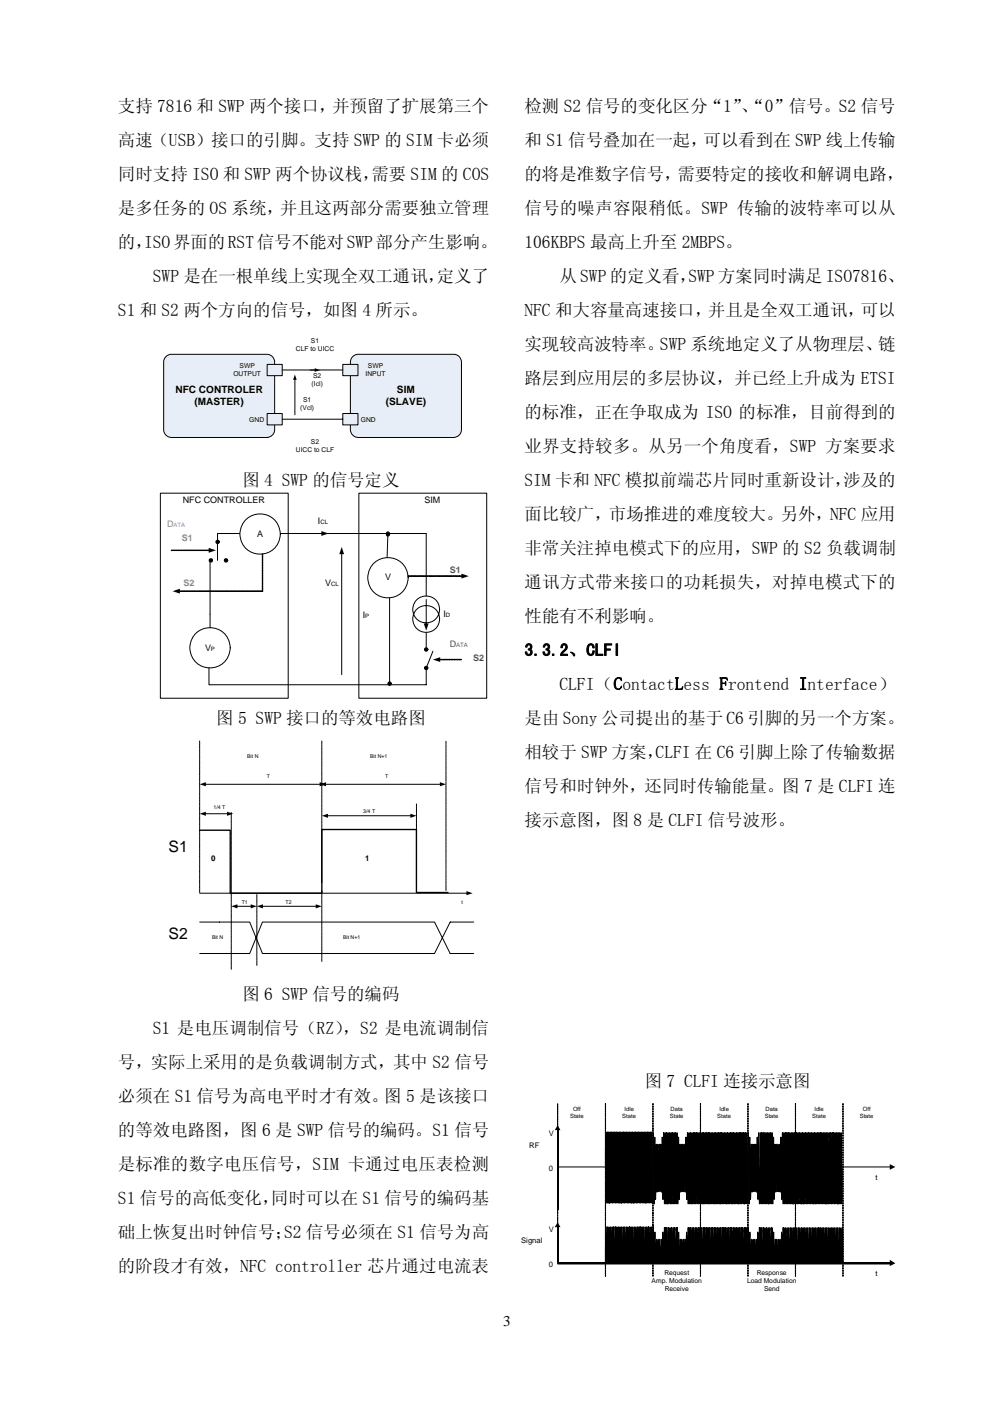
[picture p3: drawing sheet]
<svg xmlns="http://www.w3.org/2000/svg" width="210mm" height="297mm" viewBox="0 0 210 297" stroke-linecap="round" stroke-linejoin="round" font-family="sans-serif">
<defs><g id="words">
<g font-size="3.7">
<text x="25" y="23.7">支持 7816 和 SWP 两个接口，并预留了扩展第三个</text>
<text x="111.3" y="23.7">检测 S2 信号的变化区分“1”“0”信号。S2 信号</text>
<text x="157.1" y="23.7">、</text>
<text x="25" y="30.9">高速（USB）接口的引脚。支持 SWP 的 SIM 卡必须</text>
<text x="111.3" y="30.9">和 S1 信号叠加在一起，可以看到在 SWP 线上传输</text>
<text x="25" y="38.1">同时支持 ISO 和 SWP 两个协议栈，</text>
<text x="78.8" y="38.1">需要 SIM 的 COS</text>
<text x="111.3" y="38.1">的将是准数字信号，需要特定的接收和解调电路，</text>
<text x="25" y="45.3">是多任务的 OS 系统，并且这两部分需要独立管理</text>
<text x="111.3" y="45.3">信号的噪声容限稍低。SWP 传输的波特率可以从</text>
<text x="25" y="52.6">的，</text>
<text x="30.6" y="52.6">ISO界面的RST信号不能对SWP部分产生影响。</text>
<text x="111.3" y="52.6">106KBPS 最高上升至 2MBPS。</text>
<text x="32.4" y="59.8">SWP 是在一根单线上实现全双工通讯，</text>
<text x="92.6" y="59.8">定义了</text>
<text x="118.7" y="59.8">从 SWP 的定义看，</text>
<text x="146" y="59.8">SWP 方案同时满足 ISO7816、</text>
<text x="25" y="67">S1 和 S2 两个方向的信号，如图 4 所示。</text>
<text x="111.3" y="67">NFC 和大容量高速接口，并且是全双工通讯，可以</text>
<text x="111.3" y="74.2">实现较高波特率。SWP 系统地定义了从物理层、链</text>
<text x="111.3" y="81.4">路层到应用层的多层协议，并已经上升成为 ETSI</text>
<text x="111.3" y="88.6">的标准，正在争取成为 ISO 的标准，目前得到的</text>
<text x="111.3" y="95.8">业界支持较多。从另一个角度看，SWP 方案要求</text>
<text x="51.4" y="103">图 4 SWP 的信号定义</text>
<text x="111.3" y="103">SIM 卡和 NFC 模拟前端芯片同时重新设计，</text>
<text x="178.9" y="103">涉及的</text>
<text x="111.3" y="110.2">面比较广，市场推进的难度较大。另外，NFC 应用</text>
<text x="111.3" y="117.4">非常关注掉电模式下的应用，SWP 的 S2 负载调制</text>
<text x="111.3" y="124.6">通讯方式带来接口的功耗损失，对掉电模式下的</text>
<text x="111.3" y="131.8">性能有不利影响。</text>
<text x="111.3" y="139">3.3.2、CLFI</text>
<text x="118.7" y="146.2">CLFI（ContactLess Frontend Interface）</text>
<text x="45.9" y="153.4">图 5 SWP 接口的等效电路图</text>
<text x="111.3" y="153.4">是由 Sony 公司提出的基于 C6 引脚的另一个方案。</text>
<text x="111.3" y="160.6">相较于 SWP 方案，</text>
<text x="139.1" y="160.6">CLFI 在 C6 引脚上除了传输数据</text>
<text x="111.3" y="167.9">信号和时钟外，还同时传输能量。图 7 是 CLFI 连</text>
<text x="111.3" y="175.1">接示意图，图 8 是 CLFI 信号波形。</text>
<text x="51.4" y="211.9">图 6 SWP 信号的编码</text>
<text x="32.4" y="219.2">S1 是电压调制信号（RZ）</text>
<text x="72.7" y="219.2">，S2 是电流调制信</text>
<text x="25" y="226.4">号，实际上采用的是负载调制方式，其中 S2 信号</text>
<text x="25" y="233.6">必须在 S1 信号为高电平时才有效。图 5 是该接口</text>
<text x="136.7" y="230.5">图 7 CLFI 连接示意图</text>
<text x="25" y="240.8">的等效电路图，图 6 是 SWP 信号的编码。S1 信号</text>
<text x="25" y="248">是标准的数字电压信号，SIM 卡通过电压表检测</text>
<text x="25" y="255.2">S1 信号的高低变化，</text>
<text x="57.5" y="255.2">同时可以在 S1 信号的编码基</text>
<text x="25" y="262.4">础上恢复出时钟信号；</text>
<text x="60.2" y="262.4">S2 信号必须在 S1 信号为高</text>
<text x="25" y="269.6">的阶段才有效，NFC controller 芯片通过电流表</text>
</g>
<g font-size="3.3">
<text x="35.8" y="180.7">S1</text>
<text x="35.8" y="199.1">S2</text>
</g>
<text font-size="3.2" x="106.7" y="281.2">3</text>
<g font-size="2.1">
<text x="37.2" y="83.3">NFC CONTROLER</text>
<text x="84.2" y="83.3">SIM</text>
<text x="41.3" y="85.9">(MASTER)</text>
<text x="81.8" y="85.9">(SLAVE)</text>
</g>
<g font-size="1.9">
<text x="38.8" y="106.7">NFC CONTROLLER</text>
<text x="90" y="106.7">SIM</text>
<text x="54.5" y="113.8">A</text>
<text x="67.4" y="111.1">I</text>
<text x="69" y="124.2">V</text>
<text x="81.7" y="123.1">V</text>
<text x="76.9" y="130.9">I</text>
<text x="94" y="130.8">I</text>
<text x="43.5" y="137.9">V</text>
</g>
<g font-size="1.9" fill="#3365ff">
<text x="35.4" y="111.7">D</text>
<text x="38.5" y="114.6">S1</text>
<text x="38.9" y="124.3">S2</text>
</g>
<g font-size="1.9" fill="#f00">
<text x="95.4" y="121.5">S1</text>
<text x="95.4" y="137.2">D</text>
<text x="100.4" y="140.1">S2</text>
</g>
<g font-size="1.7">
<text x="44.8" y="182.6">0</text>
<text x="77.5" y="182.6">1</text>
</g>
<g font-size="1.6">
<text x="112.2" y="243.4">RF</text>
<text x="116.4" y="240.8">V</text>
<text x="116.4" y="248.3">0</text>
<text x="185.7" y="250.1">t</text>
<text x="110.6" y="263.6">Signal</text>
<text x="116.4" y="261.3">V</text>
<text x="116.4" y="268.7">0</text>
<text x="185.7" y="270.5">t</text>
</g>
<g font-size="1.4">
<text x="50.8" y="78">SWP</text>
<text x="62.7" y="74.4">CLF to UICC</text>
<text x="66" y="72.7">S1</text>
<text x="78" y="78">SWP</text>
<text x="49.5" y="79.7">OUTPUT</text>
<text x="66.1" y="81.9">(Icl)</text>
<text x="66.4" y="80.1">S2</text>
<text x="77.5" y="79.7">INPUT</text>
<text x="52.9" y="89.6">GND</text>
<text x="63.7" y="87">(Vcl)</text>
<text x="64.3" y="85.3">S1</text>
<text x="76.5" y="89.6">GND</text>
<text x="62.7" y="95.8">UICC to CLF</text>
<text x="66" y="94.1">S2</text>
<text x="138.2" y="272.1">Amp. Modulation</text>
<text x="140.9" y="270.4">Request</text>
<text x="141" y="273.8">Receive</text>
<text x="158.5" y="272.1">Load Modulation</text>
<text x="160.5" y="270.4">Response</text>
<text x="162.1" y="273.8">Send</text>
</g>
<text font-size="1.3" fill="#3365ff" x="36.8" y="111.7">ATA</text>
<g font-size="1.3">
<text x="68" y="111.1">CL</text>
<text x="70.2" y="124.2">CL</text>
<text x="77.5" y="130.9">P</text>
<text x="94.6" y="130.8">D</text>
<text x="44.7" y="137.9">P</text>
</g>
<text font-size="1.3" fill="#f00" x="96.8" y="137.2">ATA</text>
<g font-size="1.2">
<text x="120.9" y="237">State</text>
<text x="121.5" y="235.5">Off</text>
<text x="132" y="237">State</text>
<text x="132.4" y="235.5">Idle</text>
<text x="142.1" y="237">State</text>
<text x="142.2" y="235.5">Data</text>
<text x="152.1" y="237">State</text>
<text x="152.6" y="235.5">Idle</text>
<text x="162.2" y="237">State</text>
<text x="162.4" y="235.5">Data</text>
<text x="172.3" y="237">State</text>
<text x="172.7" y="235.5">Idle</text>
<text x="182.4" y="237">State</text>
<text x="183" y="235.5">Off</text>
</g>
<g font-size="1.1">
<text x="52.4" y="160.8">Bit N</text>
<text x="78.5" y="160.8">Bit N+1</text>
<text x="56.6" y="164.8">T</text>
<text x="81.7" y="164.8">T</text>
<text x="45.3" y="171.5">1/4 T</text>
<text x="77" y="172.5">3/4 T</text>
<text x="51.3" y="191.7">T1</text>
<text x="60.6" y="191.7">T2</text>
<text x="97.9" y="191.6">t</text>
<text x="45" y="199.2">Bit N</text>
<text x="72.8" y="199.2">Bit N+1</text>
</g>
</g></defs>
<g fill="none" stroke="#000" stroke-width=".21">
<path d="M42.4 157.1v.1M42.4 157.3v.1M42.4 157.6v.1M42.4 157.8v.2M42.4 158.1v.1M42.4 158.4v.1M42.4 158.6v.2M42.4 158.9v.1M42.4 159.2v.1M42.4 159.4v.2M42.4 159.7v.2M42.4 160v.1"/>
<path d="M68.3 157.1v.1M68.3 157.4v.1M68.3 157.6v.2M68.3 157.9v.1M68.3 158.2v.1M68.3 158.4v.2M68.3 158.7v.1M68.3 159v.1M68.3 159.2v.2M68.3 159.5v.1M68.3 159.8v.1M94.6 157.2v.1"/>
<path d="M94.6 157.4v.2M94.6 157.7v.1M94.6 158v.1M94.6 158.2v.2M94.6 158.5v.1M94.6 158.8v.1M94.6 159v.2M94.6 159.3v.1M94.6 159.6v.1M94.6 159.8v.2M42.4 160.3v.1M42.4 160.5v.2"/>
<path d="M42.4 160.8v.1M42.4 161.1v.1M42.4 161.3v.2M42.4 161.6v.1M42.4 161.8v.2M42.4 162.1v.1M42.4 162.4v.1M42.4 162.6v.2M42.4 162.9v.1M42.4 163.2v.1M42.4 163.4v.2M42.4 163.7v.2"/>
<path d="M42.4 164v.1M42.4 164.3v.1M42.4 164.5v.2M42.4 164.8v.1M42.4 165.1v.1M42.4 165.3v.2M42.4 165.6v.1M42.4 165.9v.1M42.4 166.1v.2M42.4 166.4v.1M42.4 166.7v.1M42.4 166.9v.2"/>
<path d="M42.4 167.2v.1M42.4 167.5v.1M42.4 167.7v.2M42.4 168v.1M42.4 168.3v.1M42.4 168.5v.2M42.4 168.8v.1M42.4 169.1v.1M42.4 169.3v.2M42.4 169.6v.1M42.4 169.9v.1M42.4 170.1v.2"/>
<path d="M42.4 170.4v.1M42.4 170.7v.1M42.4 170.9v.2M42.4 171.2v.1M42.4 171.5v.1M42.4 171.7v.2M42.4 172v.1M42.4 172.3v.1M42.4 172.5v.2M42.4 172.8v.1M42.4 173.1v.1M42.4 173.3v.2"/>
<path d="M42.4 173.6v.1M42.4 173.9v.1M42.4 174.1v.2M42.4 174.4v.1M42.4 174.7v.1M42.4 174.9v.2M42.4 175.2v.1M42.4 175.5v.1M42.4 175.7v.2M42.4 176v.1M42.4 176.3v.1M42.4 176.6v.1"/>
<path d="M42.4 176.8v.2M42.4 177.1v.1M42.4 177.4v.1M42.4 177.6v.1M42.4 177.9v.1M42.4 178.1v.2M42.4 178.4v.1M42.4 178.7v.1M42.4 178.9v.2M42.4 179.2v.1M42.4 179.5v.1M42.4 179.7v.2"/>
<path d="M43.5 172.5h4.8M43.5 166.3h24.4M49 172.3v.1M49 172.5v.2M49 172.8v.1M49 173.1v.1M49 173.3v.2M49 173.6v.1M49 173.9v.1M49 174.1v.2M49 174.4v.1M49 174.7v.1"/>
<path d="M49 174.9v.1M49 175.2v.1M49 175.5v.1M49 175.7v.2M49 176v.1M49 176.3v.1M49 176.5v.2M49 176.8v.1M49 177.1v.1M49 177.3v.2M49 177.6v.1M49 177.9v.1"/>
<path d="M49 178.1v.2M49 178.4v.1M49 178.7v.1M49 178.9v.2M49 179.2v.1M49 179.5v.1M49 179.7v.2M68.3 160v.2M68.3 160.3v.1M68.3 160.6v.1M68.3 160.8v.2M68.3 161.1v.1"/>
<path d="M68.3 161.4v.1M68.3 161.6v.2M68.3 161.9v.1M68.3 162.2v.1M68.3 162.4v.2M68.3 162.7v.1M68.3 163v.1M68.3 163.2v.2M68.3 163.5v.1M68.3 163.8v.1M68.3 164v.2M68.3 164.3v.1"/>
<path d="M68.3 164.6v.1M68.3 164.8v.2M68.3 165.1v.1M68.3 165.4v.1M68.3 165.7v.1M68.3 165.9v.1M68.3 166.2v.1M68.3 166.4v.2M68.3 166.7v.1M68.3 167v.1M68.3 167.2v.2M68.3 167.5v.1"/>
<path d="M68.3 167.8v.1M68.3 168v.2M68.3 168.3v.1M68.3 168.6v.1M68.3 168.8v.2M68.3 169.1v.1M68.3 169.4v.1M68.3 169.7v.1M68.3 169.9v.2M68.3 170.2v.1M68.3 170.5v.1M68.3 170.7v.2"/>
<path d="M68.3 171v.1M68.3 171.3v.1M68.3 171.5v.2M68.3 171.8v.1M68.3 172v.2M68.3 172.3v.1M68.3 172.6v.1M68.3 172.8v.2M68.3 173.1v.1M68.3 173.4v.1M68.3 173.7v.1M68.3 173.9v.2"/>
<path d="M68.3 174.2v.1M68.3 174.5v.1M68.3 174.7v.2M68.3 175v.1M68.3 175.3v.1M68.3 175.5v.2M68.3 175.8v.1M68.3 176.1v.1M68.3 176.3v.2M68.3 176.6v.1M68.3 176.9v.1M68.3 177.1v.2"/>
<path d="M68.3 177.4v.1M68.3 177.7v.1M68.3 177.9v.2M68.3 178.2v.1M68.3 178.5v.1M68.3 178.7v.2M68.3 179v.1M68.3 179.3v.1M68.3 179.5v.2M68.3 179.8v.1M69 166.3h24.4M69.5 173h17.6"/>
<path d="M88.3 170.5v.1M88.3 170.7v.2M88.3 171v.1M88.3 171.3v.1M88.3 171.5v.2M88.3 171.8v.1M88.3 172v.2M88.3 172.3v.1M88.3 172.6v.1M88.3 172.8v.2M88.3 173.1v.1M88.3 173.4v.1"/>
<path d="M88.3 173.7v.1M88.3 173.9v.2M88.3 174.2v.1M88.3 174.5v.1M88.3 174.7v.2M88.3 175v.1M88.3 175.3v.1M88.3 175.5v.2M88.3 175.8v.1M88.3 176.1v.1M88.3 176.3v.2M88.3 176.6v.1"/>
<path d="M88.3 176.9v.1M88.3 177.1v.2M88.3 177.4v.1M88.3 177.7v.1M88.3 177.9v.2M88.3 178.2v.1M88.3 178.5v.1M88.3 178.7v.2M88.3 179v.1M88.3 179.3v.1M88.3 179.5v.2M88.3 179.8v.1"/>
<path d="M94.6 160.1v.1M94.6 160.4v.1M94.6 160.6v.2M94.6 160.9v.1M94.6 161.2v.1M94.6 161.4v.2M94.6 161.7v.1M94.6 162v.1M94.6 162.2v.2M94.6 162.5v.1M94.6 162.8v.1M94.6 163v.2"/>
<path d="M94.6 163.3v.1M94.6 163.6v.1M94.6 163.8v.2M94.6 164.1v.1M94.6 164.4v.1M94.6 164.6v.2M94.6 164.9v.1M94.6 165.2v.1M94.6 165.4v.2M94.6 165.7v.1M94.6 166v.1M94.6 166.2v.2"/>
<path d="M94.6 166.5v.1M94.6 166.8v.1M94.6 167v.2M94.6 167.3v.1M94.6 167.6v.1M94.6 167.9v.1M94.6 168.1v.2M94.6 168.4v.1M94.6 168.7v.1M94.6 168.9v.1M94.6 169.2v.1M94.6 169.4v.2"/>
<path d="M94.6 169.7v.1M94.6 170v.1M94.6 170.2v.2M94.6 170.5v.1M94.6 170.8v.1M94.6 171v.2M94.6 171.3v.1M94.6 171.6v.1M94.6 171.9v.1M94.6 172.1v.2M94.6 172.4v.1M94.6 172.7v.1"/>
<path d="M94.6 172.9v.2M94.6 173.2v.1M94.6 173.5v.1M94.6 173.7v.2M94.6 174v.1M94.6 174.3v.1M94.6 174.5v.2M94.6 174.8v.1M94.6 175v.2M94.6 175.3v.2M94.6 175.6v.1M94.6 175.9v.1"/>
<path d="M94.6 176.1v.2M94.6 176.4v.1M94.6 176.7v.1M94.6 176.9v.2M94.6 177.2v.1M94.6 177.5v.1M94.6 177.7v.2M94.6 178v.1M94.6 178.3v.1M94.6 178.5v.2M94.6 178.8v.1M94.6 179.1v.1"/>
<path d="M94.6 179.3v.2M94.6 179.6v.1M94.6 179.9v.1M42.4 195.5h10.6l2.7 6.7h36.5l3.3-6.7h5M42.4 189.4h56.7M42.4 180v.1M42.4 180.3v.1M42.4 180.6v.1M42.4 180.8v.2M42.4 181.1v.1M42.4 181.4v.1M42.4 181.6v.2"/>
<path d="M42.4 181.9v.1M42.4 182.2v.1M42.4 182.4v.2M42.4 182.7v.1M42.4 183v.1M42.4 183.2v.1M42.4 183.5v.1M42.4 183.7v.2M42.4 184v.1M42.4 184.3v.1M42.4 184.6v.1M42.4 184.8v.2"/>
<path d="M42.4 185.1v.1M42.4 185.4v.1M42.4 185.6v.2M42.4 185.9v.1M42.4 186.2v.1M42.4 186.4v.2M42.4 186.7v.1M42.4 187v.1M42.4 187.2v.2M42.4 187.5v.1M42.4 187.8v.1M42.4 188v.2"/>
<path d="M42.4 188.3v.1M42.4 188.6v.1M42.4 188.8v.2M42.4 189.1v.1M49 180v.1M49 180.3v.1M49 180.5v.2M49 180.8v.1M49 181.1v.1M49 181.3v.2M49 181.6v.1M49 181.9v.1"/>
<path d="M49 182.1v.2M49 182.4v.1M49 182.7v.1M49 182.9v.2M49 183.2v.1M49 183.5v.1M49 183.7v.2M49 184v.1M49 184.3v.1M49 184.5v.2M49 184.8v.1M49 185.1v.1"/>
<path d="M49 185.3v.2M49 185.6v.1M49 185.9v.1M49 186.1v.2M49 186.4v.1M49 186.7v.1M49 186.9v.2M49 187.2v.1M49 187.5v.1M49 187.7v.2M49 188v.2M49 188.3v.1"/>
<path d="M49 188.6v.1M49 188.8v.2M49 189.1v.1M49 189.4v.1M49 189.6v.2M49 189.9v.1M49 190.2v.1M49 190.4v.1M49 190.7v.1M49 190.9v.2M49 191.2v.1M49 191.5v.1"/>
<path d="M49 191.7v.2M49 192v.2M49 192.3v.1M49 192.6v.1M49 192.8v.2M49 193.1v.1M49 193.4v.1M49 193.6v.2M49 193.9v.1M49 194.2v.1M49 194.4v.2M49 194.7v.1"/>
<path d="M49 195v.1M49 195.2v.2M49 195.5v.1M49 195.8v.1M49 196v.2M49 196.3v.1M49 196.6v.1M49 196.8v.2M49 197.1v.1M49 197.4v.1M49 197.6v.2M49 197.9v.1"/>
<path d="M49 198.2v.1M49 198.4v.2M49 198.7v.1M49 199v.1M49 199.2v.2M49 199.5v.1M49 199.8v.1M50.2 192.2h3.1M54.5 189.7h.1M54.5 189.8v.2M54.5 190.1v.1M54.5 190.4v.1"/>
<path d="M54.5 190.6v.2M54.5 190.9v.2M54.5 191.2v.1M54.5 191.5v.1M54.5 191.7v.2M54.5 192v.1M54.5 192.3v.1M54.5 192.5v.2M54.5 192.8v.1M54.5 193.1v.1M54.5 193.3v.2M54.5 193.6v.1"/>
<path d="M54.5 193.9v.1M54.5 194.1v.2M54.5 194.4v.1M54.5 194.7v.1M54.5 194.9v.2M54.5 195.2v.1M54.5 195.5v.1M54.5 195.7v.2M54.5 196v.1M54.5 196.3v.1M54.5 196.5v.2M54.5 196.8v.1"/>
<path d="M54.5 197.1v.1M54.5 197.3v.2M54.5 197.6v.1M54.5 197.9v.1M54.5 198.1v.2M54.5 198.4v.1M54.5 198.7v.1M54.5 198.9v.2M54.5 199.2v.1M54.5 199.5v.1M54.5 199.7v.2M55.7 192.2h11.4"/>
<path d="M68.3 180.1v.1M68.3 180.3v.2M68.3 180.6v.1M68.3 180.9v.1M68.3 181.1v.2M68.3 181.4v.1M68.3 181.7v.1M68.3 181.9v.2M68.3 182.2v.1M68.3 182.5v.1M68.3 182.7v.2M68.3 183v.1"/>
<path d="M68.3 183.3v.1M68.3 183.5v.2M68.3 183.8v.1M68.3 184.1v.1M68.3 184.3v.2M68.3 184.6v.1M68.3 184.9v.1M68.3 185.1v.2M68.3 185.4v.1M68.3 185.7v.1M68.3 185.9v.2M68.3 186.2v.2"/>
<path d="M68.3 186.5v.1M68.3 186.8v.1M68.3 187v.2M68.3 188.8v.1M68.3 189v.1M68.3 189.3v.1M68.3 189.5v.2M68.3 189.8v.1M68.3 190.1v.1M68.3 190.4v.1M68.3 190.6v.2M68.3 190.9v.1"/>
<path d="M68.3 191.2v.1M68.3 191.4v.2M68.3 191.7v.1M68.3 192v.1M68.3 192.2v.2M68.3 192.5v.1M68.3 192.8v.1M68.3 193v.2M68.3 193.3v.1M68.3 193.5v.2M68.3 193.8v.2M68.3 194.1v.1"/>
<path d="M68.3 194.4v.1M68.3 194.6v.2M68.3 194.9v.1M68.3 195.2v.1M68.3 195.4v.2M68.3 195.7v.1M68.3 196v.1M68.3 196.2v.2M68.3 196.5v.1M68.3 196.8v.1M68.3 197v.2M68.3 197.3v.1"/>
<path d="M68.3 197.6v.1M68.3 197.8v.2M68.3 198.1v.1M68.3 198.4v.1M68.3 198.6v.2M68.3 198.9v.1M68.3 199.2v.1M68.3 199.4v.2M68.3 199.7v.1M68.3 200v.1M88.3 180.1v.1M88.3 180.3v.2"/>
<path d="M88.3 180.6v.1M88.3 180.9v.1M88.3 181.1v.2M88.3 181.4v.1M88.3 181.7v.1M88.3 181.9v.2M88.3 182.2v.1M88.3 182.5v.1M88.3 182.7v.2M88.3 183v.1M88.3 183.3v.1M88.3 183.5v.2"/>
<path d="M88.3 183.8v.1M88.3 184.1v.1M88.3 184.3v.2M88.3 184.6v.1M88.3 184.9v.1M88.3 185.1v.2M88.3 185.4v.1M88.3 185.7v.1M88.3 185.9v.2M88.3 186.2v.2M88.3 186.5v.1M88.3 186.8v.1"/>
<path d="M88.3 187v.2M94.6 180.1v.2M94.6 180.4v.1M94.6 180.7v.1M94.6 180.9v.2M94.6 181.2v.1M94.6 181.5v.1M94.6 181.7v.2M94.6 182v.1M94.6 182.3v.1M94.6 182.5v.2M94.6 182.8v.1"/>
<path d="M94.6 183.1v.1M94.6 183.3v.2M94.6 183.6v.1M94.6 183.9v.1M94.6 184.1v.2M94.6 184.4v.1M94.6 184.7v.1M94.6 184.9v.2M94.6 185.2v.1M94.6 185.5v.1M94.6 185.7v.2M94.6 186v.1"/>
<path d="M94.6 186.3v.1M94.6 186.5v.2M94.6 186.8v.1M94.6 187.1v.1M94.6 187.3v.2M94.6 187.6v.1M94.6 187.9v.1M94.6 188.2v.1M94.6 188.4v.2M94.6 188.7v.1M42.4 202.2h10.6l2.7-6.7h36.5l3.3 6.7h5M49 200v.2"/>
<path d="M49 200.3v.1M49 200.6v.1M49 200.8v.2M49 201.1v.1M49 201.4v.1M49 201.6v.2M49 201.9v.1M49 202.2v.1M49 202.4v.2M49 202.7v.1M49 203v.1M49 203.2v.2"/>
<path d="M49 203.5v.1M49 203.8v.1M49 204v.2M49 204.3v.1M49 204.6v.1M49 204.9v.1M49 205.1v.2M49 205.4v.1M54.5 200v.1M54.5 200.3v.1M54.5 200.5v.2M54.5 200.8v.1"/>
<path d="M54.5 201.1v.1M54.5 201.3v.2M54.5 201.6v.1M54.5 201.9v.1M54.5 202.1v.2M54.5 202.4v.1M54.5 202.7v.1M54.5 202.9v.2M54.5 203.2v.1M54.5 203.5v.1M54.5 203.8v.1M54.5 204v.2"/>
<path d="M54.5 204.3v.1M54.5 204.5v.2M68.3 200.2v.2M68.3 200.5v.1M68.3 200.8v.1M68.3 201v.2M68.3 201.3v.1M68.3 201.6v.1M68.3 201.8v.2M68.3 202.1v.1M68.3 202.4v.1M68.3 202.6v.2"/>
<path d="M68.3 202.9v.1M68.3 203.2v.1M68.3 203.4v.2M68.3 203.7v.1"/>
</g>
<g fill="#000">
<path d="M42.4 172.5l1.3-.4v.9zM42.4 166.3l1.3-.5v.9zM48.2 172.1l1.3 .4-1.3 .5zM67.8 165.8l1.3 .5-1.3 .4zM67.9 166.3l1.3-.5v.9zM68.3 173l1.3-.5v.9zM87 172.5l1.3 .5-1.3 .4zM93.3 165.8l1.3 .5-1.3 .4zM49 192.2l1.4-.5v.9zM53.2 191.7l1.3 .5-1.3 .4zM54.5 192.2l1.3-.5v.9zM67 191.7l1.3 .5-1.3 .4z"/>
<path d="M98.9 188.9l1.3 .5-1.3 .4z"/>
</g>
<path d="M42.4 176h6.4v13.4h19.5M68.3 189.2v-13.3h20v13.3h6.7" fill="none" stroke="#000" stroke-width=".29"/>
<path d="M35.1 75.7l.6-.5 .7-.1 20.6 .1a1.7 1.7 0 0 1 1.3 1.6l-.1 14.6a1.68 1.68 0 0 1-1.6 1.4l-20.6-.1a1.67 1.67 0 0 1-1.3-1.6v-14.6z" fill-rule="evenodd" fill="#e8eef7"/>
<path d="M35.1 75.7l.6-.5 .7-.1 20.6 .1a1.7 1.7 0 0 1 1.3 1.6l-.1 14.6a1.68 1.68 0 0 1-1.6 1.4h-20.4a1.71 1.71 0 0 1-1.5-1.7v-14.6z" fill="none" stroke="#000" stroke-width=".21"/>
<path d="M74.8 75.6l.6-.4 .6-.1 20.6 .1a1.7 1.7 0 0 1 1.3 1.6l-.1 14.7a1.61 1.61 0 0 1-1.6 1.3h-20.4a1.7 1.7 0 0 1-1.5-1.7v-14.3l.1-.6z" fill-rule="evenodd" fill="#e8eef7"/>
<path d="M74.8 75.6l.6-.4 .6-.1 20.6 .1a1.7 1.7 0 0 1 1.3 1.6l-.1 14.7a1.61 1.61 0 0 1-1.6 1.3h-20.4a1.7 1.7 0 0 1-1.5-1.7v-14.3l.1-.7z" fill="none" stroke="#000" stroke-width=".21"/>
<path d="M56.7 77.3h3.2v2.4h-3.2z" fill="#e8eef7"/>
<path d="M56.7 77.3h3.2v2.4h-3.2z" fill="none" stroke="#000" stroke-width=".21"/>
<path d="M56.7 87.7h3.2v2.4h-3.2z" fill="#e8eef7"/>
<path d="M56.7 87.7h3.2v2.4h-3.2z" fill="none" stroke="#000" stroke-width=".21"/>
<path d="M72.7 77.3h3.2v2.4h-3.2z" fill="#e8eef7"/>
<path d="M72.7 77.3h3.2v2.4h-3.2z" fill="none" stroke="#000" stroke-width=".21"/>
<path d="M72.7 87.7h3.2v2.4h-3.2z" fill="#e8eef7"/>
<path d="M59.9 78.4h12.8M65.8 78.5h1M59.9 88.9h12.8M62.5 80.5v7.4M72.7 87.7h3.2v2.4h-3.2z" fill="none" stroke="#000" stroke-width=".21"/>
<path d="M66.7 78.1l1.2 .4-1.2 .3zM62.5 79.4l.4 1.1h-.7z" fill="#000"/>
<path d="M76.1 104.6h27.1v43.4h-27.1z" fill="#fff"/>
<path d="M76.1 104.6h27.1v43.4h-27.1z" fill="none" stroke="#000" stroke-width=".21"/>
<path d="M34 104.6h27.1v43.4h-27.1z" fill="#fff"/>
<path d="M34 104.6h27.1v43.4h-27.1z" fill="none" stroke="#000" stroke-width=".21"/>
<circle cx="44.5" cy="137.4" r="4.3" fill="#fff"/>
<circle cx="44.5" cy="137.4" r="4.3" fill="none" stroke="#000" stroke-width=".21"/>
<circle cx="90.4" cy="129.2" r="2.85" fill="#fff"/>
<g fill="none" stroke="#000" stroke-width=".21">
<path d="M44.6 118.9v14.2M46.1 115.3v3.5M46.1 114.9v-1.8h44.3v13.3M66.8 113.1h1.5M72.5 117.4v25.6M90.4 127.1v5.2M90.4 134.1v3.7M91.8 138.1l-1.4 3.5v3.6h-46.1v-3.6"/>
<circle cx="44.7" cy="118.8" r=".36"/>
<circle cx="46.1" cy="114.9" r=".36"/>
<circle cx="47.9" cy="118.8" r=".36"/>
<circle cx="90.4" cy="129.2" r="2.85"/>
<circle cx="90.4" cy="131.2" r="2.85"/>
<circle cx="90.4" cy="137.7" r=".35"/>
<circle cx="90.4" cy="141.6" r=".35"/>
</g>
<g fill="#000">
<path d="M44.3 116.2l1.5 .5-1.5 .5zM68.2 112.6l1.5 .5-1.5 .5zM72.5 116l.5 1.5h-1zM89.9 132.2h1l-.5 1.5zM91.8 139.8l1.6-.5v1.1z"/>
<circle cx="44.7" cy="118.8" r=".36"/>
<circle cx="46.1" cy="114.9" r=".36"/>
<circle cx="47.9" cy="118.8" r=".36"/>
<circle cx="90.4" cy="137.7" r=".35"/>
<circle cx="90.4" cy="141.6" r=".35"/>
</g>
<g fill="#000" stroke="#000" stroke-width=".21">
<path d="M44.2 116.6l.2 .1zM43.9 116.6l.2 .1zM43.5 116.6l.3 .1zM43.2 116.6l.2 .1zM42.8 116.6l.3 .1zM42.5 116.6l.2 .1zM42.2 116.6l.2 .1zM41.8 116.6l.2 .1zM41.5 116.6l.2 .1zM41.1 116.6l.3 .1zM40.8 116.6l.2 .1zM40.4 116.6l.3 .1zM40.1 116.6l.2 .1zM39.8 116.6l.2 .1zM39.4 116.6l.2 .1zM39.1 116.6l.2 .1zM38.7 116.6l.3 .1zM38.4 116.6l.2 .1zM38.1 116.6l.2 .1zM37.7 116.6l.2 .1zM37.4 116.6l.2 .1zM37 116.6l.3 .1zM36.7 116.6l.2 .1zM36.3 116.6l.3 .1z"/>
<path d="M93.2 139.8l.2 .1zM93.5 139.8l.2 .1zM93.9 139.8l.2 .1zM94.2 139.8h.2l-.1 .1zM94.6 139.8l.2 .1zM94.9 139.8l.2 .1zM95.2 139.8h.3zM95.6 139.8l.2 .1zM95.9 139.8h.3zM96.3 139.8l.2 .1zM96.6 139.8l.2 .1zM96.9 139.8h.3zM97.3 139.8l.2 .1zM97.6 139.8h.3z"/>
</g>
<circle cx="55.2" cy="113.2" r="4.3" fill="#fff"/>
<circle cx="55.2" cy="113.2" r="4.3" fill="none" stroke="#000" stroke-width=".21"/>
<path d="M55.6 117.4l.1 .2zM55.6 117.8l.1 .2zM55.6 118.1l.1 .2zM55.6 118.5l.1 .2zM55.6 118.8l.1 .2zM55.6 119.1l.1 .3zM55.6 119.5l.1 .2zM55.6 119.8l.1 .2zM55.6 120.2h.1v.2zM55.6 120.5l.1 .2zM55.6 120.8l.1 .3zM55.6 121.2l.1 .2zM55.6 121.5l.1 .3zM55.6 121.9l.1 .2zM55.6 122.2l.1 .2zM55.6 122.6l.1 .2zM55.6 122.9l.1 .2zM55.6 123.3l.1 .2zM55.6 123.6l.1 .2zM55.6 124l.1 .1zM55.6 124.3l.1 .2zM55.6 124.6l.1 .2zM55.6 125l.1 .2zM55.5 125.3l.2 .1zM55.2 125.3l.2 .1zM54.8 125.3l.3 .1zM54.5 125.3h.2zM54.1 125.3h.3zM53.8 125.3l.2 .1zM53.4 125.3l.3 .1zM53.1 125.3l.2 .1zM52.8 125.3l.2 .1zM52.4 125.3h.3zM52.1 125.3l.2 .1zM51.8 125.3l.2 .1zM51.4 125.3l.2 .1zM51.1 125.3l.2 .1zM50.7 125.3h.2zM50.4 125.3l.2 .1zM50 125.3l.2 .1zM49.7 125.3l.2 .1zM49.4 125.3l.2 .1zM49 125.3h.2zM48.7 125.3l.2 .1zM48.3 125.3l.2 .1zM48 125.3l.2 .1zM47.7 125.3l.2 .1h-.3zM47.3 125.3l.2 .1zM46.9 125.3l.3 .1zM46.6 125.3l.2 .1zM46.3 125.3l.2 .1zM46 125.3l.1 .1h-.2zM45.6 125.3l.2 .1zM45.2 125.3l.3 .1zM44.9 125.3l.2 .1zM44.6 125.3l.2 .1zM44.3 125.3h.1l-.2 .1zM43.9 125.3l.2 .1zM43.5 125.3l.3 .1zM43.2 125.3l.2 .1zM42.8 125.3l.3 .1zM42.5 125.3h.2zM42.2 125.3l.2 .1h-.2zM41.8 125.3l.2 .1zM41.5 125.3l.2 .1zM41.1 125.3l.2 .1zM40.8 125.3h.2zM40.5 125.3l.2 .1h-.3zM40.1 125.3l.2 .1zM39.8 125.3l.2 .1zM39.4 125.3l.2 .1zM39.1 125.3h.2zM38.8 125.3h.2l-.3 .1zM38.4 125.3l.2 .1zM38 125.3l.3 .1z" fill="#000" stroke="#000" stroke-width=".21"/>
<path d="M36.6 125.3l1.6-.5v1.1z" fill="#000"/>
<circle cx="82.3" cy="122.5" r="4.3" fill="#fff"/>
<g fill="none" stroke="#000" stroke-width=".21">
<path d="M82 113a.35 .35 0 0 1 .4-.2 .35 .35 0 0 1 .2 .4l-.2 .4h-.2l-.3-.3zM82.3 113.1l-.2 5.1M82.6 126.7v18.5M118.3 247.4h70.5zM128.4 247.5l.1-7.5 .2 15.1 .1-15.1 .2 15.1 .1-15.1 .2 15.1 .1-15.1 .2 15.1 .2-15.1 .1 15.1 .2-15.1 .1 15.1 .2-15.1 .1 15.1 .2-15.1 .2 15.1 .1-15.1 .2 15.1 .1-15.1 .2 15.1 .1-15.1 .2 15.1 .2-15.1 .1 15.1 .2-15.1 .1 15.1 .2-15.1 .1 15.1 .2-15.1 .2 15.1 .1-15.1 .2 15.1 .1-15.1 .2 15.1 .1-15.1 .2 15.1 .2-15.1 .1 15.1 .2-15.1 .1 15.1 .2-15.1 .2 15.1 .1-15.1 .1 7.5M135.2 247.5l.1 7.6 .1-15.1 .2 15.1 .1-15.1 .2 15.1 .1-15.1 .2 15.1 .2-15.1 .1 15.1 .2-15.1 .1 15.1 .2-15.1 .2 15.1 .1-15.1 .2 15.1 .1-15.1 .2 15.1 .1-15.1 .2 15.1 .2-15.1 .1 15.1 .1-7.6M145.2 247.7v-5.1l-.2 10.1-.1-10.1-.2 10.1-.2-10.1-.1 10.2-.2-10.2-.1 11.7-.2-13.2-.1 14.1-.2-15.1-.2 15.1-.1-15.1-.2 15.1-.1-15.1-.2 15.1-.1-15.1-.2 15.1-.2-15.1-.1 15.1-.2-15.1-.1 15.1-.2-15.1-.1 15.1-.2-15.1-.2 15.1-.1-15.1-.2 15.1-.1-15.1-.2 14.2-.1-13.2-.2 11.7-.2-10.2-.1 10.1-.2-10.1-.1 10.1-.2-10.1-.2 10.2-.1-10.2-.2 11.7-.1-13.2-.2 14.1-.1-15.1-.1 7.6M145.3 247.7l.1 5.1 .1-11.7 .1 13.2 .2-14.2 .2 15.1 .1-15.1 .2 15.1 .1-15.1 .2 15.1 .1-15.1 .2 15.1 .2-15.1 .1 15.1 .2-15.1 .2 15.1 .1-15.1 .1 15.1 .2-15.1 .2 15.1 .1-15.1 .2 15.1 .1-15.1 .2 15.1 .1-15.1 .2 15.1 .2-15.1 .1 15.1 .2-15.1 .2 15.1 .1-15.1 .2 15.1 .1-15.1 .2 15.1 .1-15.1 .2 15.1 .2-15.1 .1 15.1 .2-15.1 .1 15.1 .2-15.1 .1 15.1 .2-15.1 .1 15.1 .2-15.1 .2 15.1 .1-15.1 .2 15.1 .1-15.1 .2 15.1 .2-15.1 .1 15.1 .2-15.1 .1 15.1 .2-15.1 .1 15.1 .2-15.1 .2 15.1 .1-15.1 .2 15.1 .1-15.1 .2 15.1 .1-15.1 .2 15.1 .2-15.1 .1 15.1 .2-15.1 .1 15.1 .2-15.1 .1 15.1 .2-15.1 .2 15.1 .1-15.1 .2 15.1 .1-15.1 .2 15.1 .1-15.1 .2 15.1 .2-15.1 .1 15.1 .2-15.1 .1 15.1 .2-15.1 .1 15.1 .2-15.1 .2 15.1 .1-15.1 .2 15.1 .1-14.1 .2 13.2 .1-11.7 .2 10.2 .2-10.2 .1 10.1 .2-10.1 .1 10.1 .2-10.1 .2 10.2 .1-11.7 .2 13.2 .1-14.2 .2 15.1 .1-15.1 .2 15.1 .1-15.1 .2 15.1 .2-15.1 .1 15.1 .2-15.1 .1 15.1 .2-15.1 .2 15.1 .1-15.1 .2 15.1 .1-15.1 .2 15.1 .1-15.1 .2 15.1 .1-15.1 .2 15.1 .2-14.1 .1 13.2 .2-11.7 .1 10.2 .2-10.2 .1 10.1 .2-10.1 .2 10.1 .1-10.1 .2 10.2 .2-11.7 .1 13.2 .2-14.2 .1 15.1 .2-15.1 .1 15.1 .2-15.1 .2 15.1 .1-15.1 .1 15.1 .2-15.1 .2 15.1 .1-15.1 .2 15.1 .1-15.1 .2 15.1 .2-15.1 .1 15.1 .2-15.1 .1 7.6M168.6 247.7v-7.6l.2 15.1 .2-15.1 .1 15.1 .2-15.1 .1 15.1 .2-15.1 .1 15.1 .2-15.1 .2 15.1 .1-15.1 .2 15.1 .1-15.1 .2 15.1 .1-15.1 .2 15.1 .2-15.1 .1 15.1 .2-15.1 .1 15.1 .2-15.1 .1 15.1 .2-15.1 .2 15.1 .1-15.1 .2 15.1 .1-15.1 .2 15.1 .1-15.1 .2 15.1 .2-15.1 .1 15.1 .2-15.1 .1 15.1 .2-15.1 .1 15.1 .2-15.1 .2 15.1 .1-15.1 .2 15.1 .1-15.1 .2 15.1 .1-15.1 .2 15.1 .2-15.1 .1 15.1 .2-15.1 .1 15.1 .2-15.1 .2 15.1 .1-15.1 .2 15.1 .1-15.1 .2 15.1 .1-15.1 .2 15.1 .1-15.1 .2 15.1 .2-15.1 .1 15.1 .2-15.1 .1 15.1 .2-15.1 .2 15.1v-7.5M168.6 247.7v7.5l.1-7.5M118.3 267.7h70.5v.3h-70.5zM128.4 267.7l.1-7.6 .1 7.6"/>
<path d="M128.8 267.7v-7.6l.1 7.6M129.1 267.7l.1-7.6 .1 7.6M129.4 267.7l.1-7.6 .1 7.6M129.8 267.7l.1-7.6v7.6M130.1 267.7l.1-7.6 .1 7.6M130.4 267.7l.1-7.6 .1 7.6M130.8 267.7l.1-7.6v7.6M131.1 267.7l.1-7.6 .1 7.6M131.4 267.7l.1-7.6 .1 7.6M131.8 267.7v-7.6l.1 7.6M132.1 267.7l.1-7.6 .1 7.6M132.4 267.7l.1-7.6 .1 7.6"/>
<path d="M132.8 267.7v-7.6l.1 7.6M133.1 267.7l.1-7.6 .1 7.6M133.4 267.7l.1-7.6 .1 7.6v-.7l-.1-6.9v7.6M133.8 267.7l.1-7.6 .1 7.6M134.1 267.7l.1-7.6 .1 7.6M134.5 267.7v-7.6l.1 7.6M134.8 267.7l.1-7.6 .1 7.6M135.1 267.7l.1-7.6 .1 7.6M135.5 267.7l.1-7.6v7.6M135.8 267.7l.1-7.6 .1 7.6M136.1 267.7l.1-7.6 .1 7.6M136.5 267.7v-7.6l.1 7.6"/>
<path d="M136.8 267.7l.1-7.6 .1 7.6M137.1 267.7l.1-7.6 .1 7.6M137.5 267.7v-7.6l.1 7.6M137.8 267.7l.1-7.6 .1 7.6M138.1 267.7l.1-7.6 .1 7.6M138.5 267.7l.1-7.6v7.6M138.7 267.8l-.1-7.5-.1 7.5M139 267.8l-.1-6.6-.1 6.6M139.3 267.8l-.1-5.1v5.1M139.7 267.8l-.1-5.1-.1 5.1M140 267.8l-.1-5.1-.1 5.1M140.3 267.8v-5.1l-.1 5.1"/>
<path d="M140.7 267.8l-.1-6.6-.1 6.6M141.2 267.8l-.1-7.5-.1 7.5-.1-7.5-.1 7.5M141.5 267.8l-.1-7.5v7.5M141.9 267.8l-.1-7.5-.1 7.5M142.2 267.8l-.1-7.5-.1 7.5M142.5 267.8v-7.5l-.2 7.5M142.9 267.8l-.1-7.5-.1 7.5M143.2 267.8l-.1-7.5-.1 7.5M143.7 267.8l-.1-7.5-.1 7.5-.1-7.5v7.5M144 267.8v-6.6l-.1 6.6M144.4 267.8l-.1-5.1-.1 5.1M144.7 267.8l-.1-5.1-.1 5.1"/>
<path d="M145 267.8l-.1-5.1v5.1M145.4 267.8l-.1-5.1-.1 5.1M145.7 267.8l-.1-6.6-.1 6.6M146.2 267.8v-7.5l-.2 7.5v-7.5l-.1 7.5M146.5 267.8v-7.5l-.1 7.5M146.9 267.8l-.1-7.5-.1 7.5M147.2 267.8l-.1-7.5-.1 7.5M147.6 267.8l-.1-7.5-.1 7.5M147.9 267.8l-.1-7.5-.1 7.5M148.2 267.8l-.1-7.5v7.5M148.5 267.8v-7.5l-.1 6.8v.7l.1-7.5 .1 7.5M148.9 267.8l-.1-7.5-.1 7.5"/>
<path d="M149.2 267.8v-7.5l-.1 7.5M149.6 267.8l-.1-7.5-.1 7.5M149.9 267.8l-.1-7.5v7.5M150.3 267.8l-.1-7.5-.1 7.5M150.6 267.8l-.1-7.5-.1 7.5M150.9 267.8v-7.5l-.1 7.5M151.3 267.8l-.1-7.5-.1 7.5M151.6 267.8l-.1-7.5-.1 7.5M151.9 267.8l-.1-7.5v7.5M152.3 267.8l-.1-7.5-.1 7.5M152.6 267.8l-.1-7.5-.1 7.5M152.9 267.8l-.1-7.5v7.5"/>
<path d="M153.3 267.8l-.1-7.5-.1 7.5M153.6 267.8l-.1-7.5-.1 7.5 .1-7.5 .1 7.5M153.9 267.8v-7.5l-.1 7.5M154.3 267.8l-.1-7.5-.1 7.5M154.6 267.8l-.1-7.5v7.5M155 267.8l-.1-7.5-.1 7.5M155.3 267.8l-.1-7.5-.1 7.5M155.6 267.8v-7.5l-.1 7.5M156 267.8l-.1-7.5-.1 7.5M156.3 267.8l-.1-7.5-.1 7.5M156.6 267.8l-.1-7.5v7.5M157 267.8l-.1-7.5-.1 7.5"/>
<path d="M157.3 267.8l-.1-7.5-.1 7.5M157.6 267.8l-.1-7.5v7.5M158 267.8l-.1-7.5-.1 7.5M158.3 267.8l-.1-7.5-.1 7.5M158.8 267.8l-.1-7.5-.1 7.5v-7.5l-.1 7.5M159.1 267.8v-6.6l-.1 6.6M159.5 267.8l-.1-5.1-.1 5.1M159.8 267.8l-.1-5.1-.1 5.1M160.1 267.8v-5.1l-.1 5.1M160.5 267.8l-.1-5.1-.1 5.1M160.8 267.8l-.1-6.6v6.6M161.3 267.8l-.1-7.5-.1 7.5v-7.5l-.1 7.5"/>
<path d="M161.6 267.8v-7.5l-.1 7.5M162 267.8l-.1-7.5-.1 7.5M162.3 267.8l-.1-7.5v7.5M162.7 267.8l-.1-7.5-.1 7.5M163 267.8l-.1-7.5-.1 7.5M163.3 267.8v-7.5l-.1 7.5M163.7 267.8l-.1-7.5-.1 7.5M163.9 267.8l-.2-7.5v7.5M164 267.8l.1-6.6 .1 6.6M164.5 267.8l-.1-5.1v5.1M164.8 267.8v-5.1l-.1 5.1M165.2 267.8l-.1-5.1-.1 5.1"/>
<path d="M165.5 267.8l-.1-5.1v5.1M165.7 267.8l.1-6.6 .1 6.6M166.4 267.8l-.1-7.5-.1 7.5-.1-7.5-.1 7.5M166.7 267.8l-.1-7.5-.1 7.5M167 267.8l-.1-7.5v7.5M167.4 267.8l-.1-7.5-.1 7.5M167.7 267.8l-.1-7.5-.1 7.5M168 267.8l-.1-7.5v7.5M168.4 267.8l-.1-7.5-.1 7.5M168.7 267.8l-.1-7.5v7.5v-7.5l.1 7.5M169.1 267.8l-.1-7.5-.1 7.5M169.4 267.8l-.1-7.5-.1 7.5"/>
<path d="M169.7 267.8v-7.5l-.1 7.5M170.1 267.8l-.1-7.5-.1 7.5M170.4 267.8l-.1-7.5-.1 7.5M170.8 267.8l-.2-7.5v7.5M171.1 267.8l-.1-7.5-.1 7.5M171.4 267.8l-.1-7.5-.1 7.5M171.7 267.8l-.1-7.5v7.5M172.1 267.8l-.1-7.5-.1 7.5M172.4 267.8l-.1-7.5-.1 7.5M172.7 267.8v-7.5l-.1 7.5M173.1 267.8l-.1-7.5-.1 7.5M173.4 267.8l-.1-7.5-.1 7.5"/>
<path d="M173.7 267.8v-7.5l-.1 7.5 .1-7.5 .1 7.5M174.1 267.8l-.1-7.5-.1 7.5M174.4 267.8l-.1-7.5v7.5M174.8 267.8l-.1-7.5-.1 7.5M175.1 267.8l-.1-7.5-.1 7.5M175.5 267.8l-.1-7.5-.1 7.5M175.8 267.8l-.1-7.5-.1 7.5M176.1 267.8l-.1-7.5-.1 7.5M176.4 267.8l-.1-7.5v7.5M176.8 267.8l-.1-7.5-.1 7.5M177.1 267.8l-.1-7.5-.1 7.5M177.4 267.8v-7.5l-.1 7.5"/>
<path d="M177.8 267.8l-.1-7.5-.1 7.5M178.1 267.8l-.1-7.5-.1 7.5M178.5 267.8l-.1-7.5-.1 7.5M178.8 267.8l-.1-7.5-.1 7.5"/>
<circle cx="82.3" cy="122.5" r="4.3"/>
<circle cx="82.6" cy="144.9" r=".35"/>
</g>
<g fill="#000">
<path d="M97.9 121.6l1.5 .6-1.5 .5zM118.3 238.6l.6 1h-1.2zM188.7 246.8l1.2 .6-1.2 .6zM118.3 259.1l.6 1.1h-1.2zM188.7 267.1l1.2 .7-1.2 .6z"/>
<path d="M82 113a.35 .35 0 0 1 .4-.2 .35 .35 0 0 1 .2 .4l-.2 .4h-.2l-.3-.3z" fill-rule="evenodd"/>
<circle cx="82.6" cy="144.9" r=".35"/>
</g>
<g fill="#000" stroke="#000" stroke-width=".21">
<path d="M86.5 122.1l.2 .1zM86.8 122.1l.3 .1zM87.2 122.1l.2 .1zM87.5 122.1l.3 .1zM87.9 122.1l.2 .1zM88.2 122.1l.2 .1zM88.6 122.1l.2 .1zM88.9 122.1l.2 .1zM89.3 122.1l.2 .1zM89.6 122.1l.2 .1zM89.9 122.1l.2 .1zM90.3 122.1l.2 .1zM90.6 122.1l.2 .1zM91 122.1l.2 .1zM91.3 122.1l.2 .1zM91.7 122.1l.2 .1zM92 122.1l.2 .1zM92.3 122.1l.2 .1zM92.7 122.1l.2 .1zM93 122.1l.2 .1zM93.4 122.1l.2 .1zM93.7 122.1l.2 .1zM94 122.1l.3 .1zM94.4 122.1l.2 .1zM94.7 122.1l.3 .1zM95.1 122.1l.2 .1zM95.4 122.1l.2 .1zM95.8 122.1l.2 .1zM96.1 122.1l.2 .1zM96.4 122.1l.3 .1zM96.8 122.1l.2 .1zM97.1 122.1l.2 .1zM97.5 122.1l.2 .1zM97.8 122.1l.2 .1z"/>
<path d="M118.3 264.2v.3zM118.3 263.7v.3zM118.3 263.2v.3zM118.3 262.7v.3zM118.3 262.1v.4zM118.3 261.7v.3zM118.3 261.1v.4zM118.3 260.6v.4zM118.3 260.1v.3zM118.3 259.6v.3zM118.3 259.1v.3zM118.3 258.6v.3zM118.3 258.1v.3zM118.3 257.6v.3zM118.3 257v.4zM118.3 256.5v.4zM118.3 256v.3zM118.3 255.5v.3zM118.3 255v.3zM118.3 254.5v.3zM118.3 254v.3zM118.3 253.4v.4zM118.3 253v.3zM118.3 252.4v.4zM118.3 251.9v.4zM118.3 251.4v.3zM118.3 250.9v.3zM118.3 250.4v.3zM118.3 249.9v.3zM118.3 249.4v.3zM118.3 248.9v.3zM118.3 248.3v.4zM118.3 247.8v.4zM118.3 247.3v.3zM118.3 246.8v.3zM118.3 246.3v.3zM118.3 245.8v.3zM118.3 245.3v.3zM118.3 244.8v.3zM118.3 244.3v.3zM118.3 243.7v.4zM118.3 243.2v.4zM118.3 242.7v.4zM118.3 242.2v.3zM118.3 241.7v.3zM118.3 241.2v.3zM118.3 240.7v.3zM118.3 240.2v.3zM118.3 239.6v.4zM118.3 239.1v.4zM118.3 238.6v.4zM118.3 238.1v.3zM118.3 237.6v.3zM118.3 237.1v.3zM118.3 236.6v.3zM118.3 236.1v.3zM118.3 235.5v.4zM118.3 235.1v.3zM118.3 234.5v.4zM118.3 234v.4z"/>
<path d="M128.4 270.3v.3zM128.4 269.8v.3zM128.4 269.3v.3zM128.4 268.7v.4zM128.4 268.2v.4zM128.4 267.7v.4zM128.4 267.2v.3zM128.4 266.7v.3zM128.4 266.2v.3zM128.4 265.7v.3zM128.4 265.2v.3zM128.4 264.7v.3zM128.4 264.1v.4zM128.4 263.7v.3zM128.4 263.1v.3zM128.4 262.6v.4zM128.4 262.1v.3zM128.4 261.6v.3zM128.4 261.1v.3zM128.4 260.6v.3zM128.4 260v.4zM128.4 259.5v.4zM128.4 259v.4zM128.4 258.5v.3zM128.4 258v.3zM128.4 257.5v.3zM128.4 257v.3zM128.4 256.5v.3zM128.4 255.9v.4zM128.4 255.5v.3zM128.4 255v.3zM128.4 254.4v.4zM128.4 253.9v.4zM128.4 253.4v.3zM128.4 252.9v.3zM128.4 252.4v.3zM128.4 251.9v.3zM128.4 251.4v.3zM128.4 250.8v.4zM128.4 250.3v.4zM128.4 249.8v.3zM128.4 249.3v.3zM128.4 248.8v.3zM128.4 248.3v.3zM128.4 247.8v.3zM128.4 247.3v.3zM128.4 246.8v.3zM128.4 246.3v.3zM128.4 245.7v.4zM128.4 245.2v.4zM128.4 244.7v.3zM128.4 244.2v.3zM128.4 243.7v.3zM128.4 243.2v.3zM128.4 242.7v.3zM128.4 242.1v.4zM128.4 241.7v.3zM128.4 241.1v.3zM128.4 240.6v.3zM128.4 240.1v.3zM128.4 239.6v.3zM128.4 239.1v.3zM128.4 238.6v.3zM128.4 238v.4zM128.4 237.6v.3zM128.4 237v.4zM128.4 236.5v.4zM128.4 236v.3zM128.4 235.5v.3zM128.4 235v.3zM128.4 234.5v.3zM128.4 234v.3z"/>
<path d="M138.5 270.3v.3zM138.5 269.8v.3zM138.5 269.3v.3zM138.5 268.8v.3zM138.5 268.2v.4zM138.5 267.7v.4zM138.5 267.2v.3zM138.5 266.7v.3zM138.5 266.2v.3zM138.5 265.7v.3zM138.5 265.2v.3zM138.5 264.6v.4zM138.5 264.1v.4zM138.5 263.6v.4zM138.5 263.1v.3zM138.5 262.6v.4zM138.5 262.1v.3zM138.5 261.6v.3zM138.5 261.1v.3zM138.5 260.6v.3zM138.5 260v.4zM138.5 259.5v.4zM138.5 259v.4zM138.5 258.5v.3zM138.5 258v.3zM138.5 257.5v.3zM138.5 257v.3zM138.5 256.5v.3zM138.5 255.9v.4zM138.5 255.4v.4zM138.5 254.9v.4zM138.5 254.4v.4zM138.5 253.9v.4zM138.5 253.4v.3zM138.5 252.9v.3zM138.5 252.4v.3zM138.5 251.9v.3zM138.5 251.4v.3zM138.5 250.8v.4zM138.5 250.3v.4zM138.5 249.8v.3zM138.5 249.3v.3zM138.5 248.8v.3zM138.5 248.3v.3zM138.5 247.8v.3zM138.5 247.3v.3zM138.5 246.7v.4zM138.5 246.2v.4zM138.5 245.7v.4zM138.5 245.2v.4zM138.5 244.7v.3zM138.5 244.2v.3zM138.5 243.7v.3zM138.5 243.2v.3zM138.5 242.7v.3zM138.5 242.1v.4zM138.5 241.6v.4zM138.5 241.1v.3zM138.5 240.6v.3zM138.5 240.1v.3zM138.5 239.6v.3zM138.5 239.1v.3zM138.5 238.6v.3zM138.5 238v.4zM138.5 237.5v.4zM138.5 237v.4zM138.5 236.5v.4zM138.5 236v.3zM138.5 235.5v.3zM138.5 235v.3zM138.5 234.5v.3zM138.5 234v.3z"/>
<path d="M148.5 270.3l.1 .3zM148.5 269.8l.1 .3zM148.5 269.3l.1 .3zM148.5 268.7l.1 .4zM148.5 268.2l.1 .4zM148.5 267.7l.1 .4zM148.5 267.2l.1 .3zM148.5 266.7l.1 .3zM148.5 266.2l.1 .3zM148.5 265.7l.1 .3zM148.5 265.2l.1 .3zM148.5 264.6l.1 .4zM148.5 264.1l.1 .4zM148.5 263.6l.1 .4zM148.5 263.1l.1 .3zM148.5 262.6l.1 .4zM148.5 262.1l.1 .3zM148.5 261.6l.1 .3zM148.5 261.1l.1 .3zM148.5 260.6l.1 .3zM148.5 260l.1 .4zM148.5 259.5l.1 .4zM148.5 259l.1 .4zM148.5 258.5l.1 .3zM148.5 258l.1 .3zM148.5 257.5l.1 .3zM148.5 257l.1 .3zM148.5 256.5l.1 .3zM148.5 255.9l.1 .4zM148.5 255.4l.1 .4zM148.5 254.9l.1 .4zM148.5 254.4l.1 .4zM148.5 253.9l.1 .4zM148.5 253.4l.1 .3zM148.5 252.9l.1 .3zM148.5 252.4l.1 .3zM148.5 251.9l.1 .3zM148.5 251.4l.1 .3zM148.5 250.8l.1 .4zM148.5 250.3l.1 .4zM148.5 249.8l.1 .3zM148.5 249.3l.1 .3zM148.5 248.8l.1 .3zM148.5 248.3l.1 .3zM148.5 247.8l.1 .3zM148.5 247.2l.1 .4zM148.5 246.7l.1 .4zM148.5 246.2l.1 .4zM148.5 245.7l.1 .4zM148.5 245.2l.1 .4zM148.5 244.7l.1 .3zM148.5 244.2l.1 .3zM148.5 243.7l.1 .3zM148.5 243.2l.1 .3zM148.5 242.7l.1 .3zM148.5 242.1l.1 .4zM148.5 241.6l.1 .4zM148.5 241.1l.1 .3zM148.5 240.6l.1 .3zM148.5 240.1l.1 .3zM148.5 239.6l.1 .3zM148.5 239.1l.1 .3zM148.5 238.6l.1 .3zM148.5 238l.1 .4zM148.5 237.5l.1 .4zM148.5 237l.1 .4zM148.5 236.5l.1 .4zM148.5 236l.1 .3zM148.5 235.5l.1 .3zM148.5 235l.1 .3zM148.5 234.5l.1 .3zM148.5 234l.1 .3z"/>
<path d="M158.6 270.3v.3zM158.6 269.8l.1 .3zM158.6 269.3l.1 .3zM158.6 268.7v.4zM158.6 268.2l.1 .4zM158.6 267.7l.1 .4zM158.6 267.2l.1 .3zM158.6 266.7l.1 .3zM158.6 266.2v.3zM158.6 265.7l.1 .3zM158.6 265.2l.1 .3zM158.6 264.6v.4zM158.6 264.1l.1 .4zM158.6 263.6v.4zM158.6 263.1l.1 .3zM158.6 262.6v.4zM158.6 262.1v.3zM158.6 261.6l.1 .3zM158.6 261.1l.1 .3zM158.6 260.6l.1 .3zM158.6 260v.4zM158.6 259.5v.4zM158.6 259l.1 .4zM158.6 258.5l.1 .3zM158.6 258l.1 .3zM158.6 257.5v.3zM158.6 257v.3zM158.6 256.5l.1 .3zM158.6 255.9v.4zM158.6 255.4l.1 .4zM158.6 254.9v.4zM158.6 254.4l.1 .4zM158.6 253.9l.1 .4zM158.6 253.4v.3zM158.6 252.9l.1 .3zM158.6 252.4l.1 .3zM158.6 251.9l.1 .3zM158.6 251.4l.1 .3zM158.6 250.8v.4zM158.6 250.3l.1 .4zM158.6 249.8l.1 .3zM158.6 249.3l.1 .3zM158.6 248.8l.1 .3zM158.6 248.3v.3zM158.6 247.8l.1 .3zM158.6 247.2v.4zM158.6 246.7v.4zM158.6 246.2l.1 .4zM158.6 245.7l.1 .4zM158.6 245.2l.1 .4zM158.6 244.7v.3zM158.6 244.2v.3zM158.6 243.7l.1 .3zM158.6 243.2l.1 .3zM158.6 242.7l.1 .3zM158.6 242.1v.4zM158.6 241.6v.4zM158.6 241.1l.1 .3zM158.6 240.6l.1 .3zM158.6 240.1l.1 .3zM158.6 239.6v.3zM158.6 239.1v.3zM158.6 238.6l.1 .3zM158.6 238v.4zM158.6 237.5l.1 .4zM158.6 237l.1 .4zM158.6 236.5l.1 .4zM158.6 236l.1 .3zM158.6 235.5v.3zM158.6 235l.1 .3zM158.6 234.5l.1 .3zM158.6 234l.1 .3z"/>
<path d="M168.7 270.3v.3zM168.7 269.8v.3zM168.7 269.3v.3zM168.7 268.7v.4zM168.7 268.2v.4zM168.7 267.7v.4zM168.7 267.2v.3zM168.7 266.7v.3zM168.7 266.2v.3zM168.7 265.7v.3zM168.7 265.2v.3zM168.7 264.6v.4zM168.7 264.1v.4zM168.7 263.6v.4zM168.7 263.1v.3zM168.7 262.6v.4zM168.7 262.1v.3zM168.7 261.6v.3zM168.7 261.1v.3zM168.7 260.6v.3zM168.7 260v.4zM168.7 259.5v.4zM168.7 259v.4zM168.7 258.5v.3zM168.7 258v.3zM168.7 257.5v.3zM168.7 257v.3zM168.7 256.5v.3zM168.7 255.9v.4zM168.7 255.4v.4zM168.7 254.9v.4zM168.7 254.4v.4zM168.7 253.9v.4zM168.7 253.4v.3zM168.7 252.9v.3zM168.7 252.4v.3zM168.7 251.9v.3zM168.7 251.4v.3zM168.7 250.8v.4zM168.7 250.3v.4zM168.7 249.8v.3zM168.7 249.3v.3zM168.7 248.8v.3zM168.7 248.3v.3zM168.7 247.8v.3zM168.7 247.2v.4zM168.7 246.7v.4zM168.7 246.2v.4zM168.7 245.7v.4zM168.7 245.2v.4zM168.7 244.7v.3zM168.7 244.2v.3zM168.7 243.7v.3zM168.7 243.2v.3zM168.7 242.7v.3zM168.7 242.1v.4zM168.7 241.6v.4zM168.7 241.1v.3zM168.7 240.6v.3zM168.7 240.1v.3zM168.7 239.6v.3zM168.7 239.1v.3zM168.7 238.6v.3zM168.7 238v.4zM168.7 237.5v.4zM168.7 237v.4zM168.7 236.5v.4zM168.7 236v.3zM168.7 235.5v.3zM168.7 235v.3zM168.7 234.5v.3zM168.7 234v.3z"/>
<path d="M178.8 270.3v.3zM178.8 269.8v.3zM178.8 269.3v.3zM178.8 268.7v.4zM178.8 268.2v.4zM178.8 267.7v.4zM178.8 267.2v.3zM178.8 266.7v.3zM178.8 266.2v.3zM178.8 265.7v.3zM178.8 265.2v.3zM178.8 264.6v.4zM178.8 264.1v.4zM178.8 263.6v.4zM178.8 263.1v.3zM178.8 262.6v.4zM178.8 262.1v.3zM178.8 261.6v.3zM178.8 261.1v.3zM178.8 260.6v.3zM178.8 260v.4zM178.8 259.5v.4zM178.8 259v.4zM178.8 258.5v.3zM178.8 258v.3zM178.8 257.5v.3zM178.8 257v.3zM178.8 256.5v.3zM178.8 255.9v.4zM178.8 255.4v.4zM178.8 254.9v.4zM178.8 254.4v.4zM178.8 253.9v.4zM178.8 253.4v.3zM178.8 252.9v.3zM178.8 252.4v.3zM178.8 251.9v.3zM178.8 251.4v.3zM178.8 250.8v.4zM178.8 250.3v.4zM178.8 249.8v.3zM178.8 249.3v.3zM178.8 248.8v.3zM178.8 248.3v.3zM178.8 247.8v.3zM178.8 247.2v.4zM178.8 246.7v.4zM178.8 246.2v.4zM178.8 245.7v.4zM178.8 245.2v.4zM178.8 244.7v.3zM178.8 244.2v.3zM178.8 243.7v.3zM178.8 243.2v.3zM178.8 242.7v.3zM178.8 242.1v.4zM178.8 241.6v.4zM178.8 241.1v.3zM178.8 240.6v.3zM178.8 240.1v.3zM178.8 239.6v.3zM178.8 239.1v.3zM178.8 238.6v.3zM178.8 238v.4zM178.8 237.5v.4zM178.8 237v.4zM178.8 236.5v.4zM178.8 236v.3zM178.8 235.5v.3zM178.8 235v.3zM178.8 234.5v.3zM178.8 234v.3z"/>
</g>
<path d="M118.3 239.6v16.9M118.3 259.9v7.9" fill="none" stroke="#000" stroke-width=".28"/>
<path d="M118.3 267.8h70.5" fill="none" stroke="#000" stroke-width=".3"/>
<use href="#words"/>
</svg>
